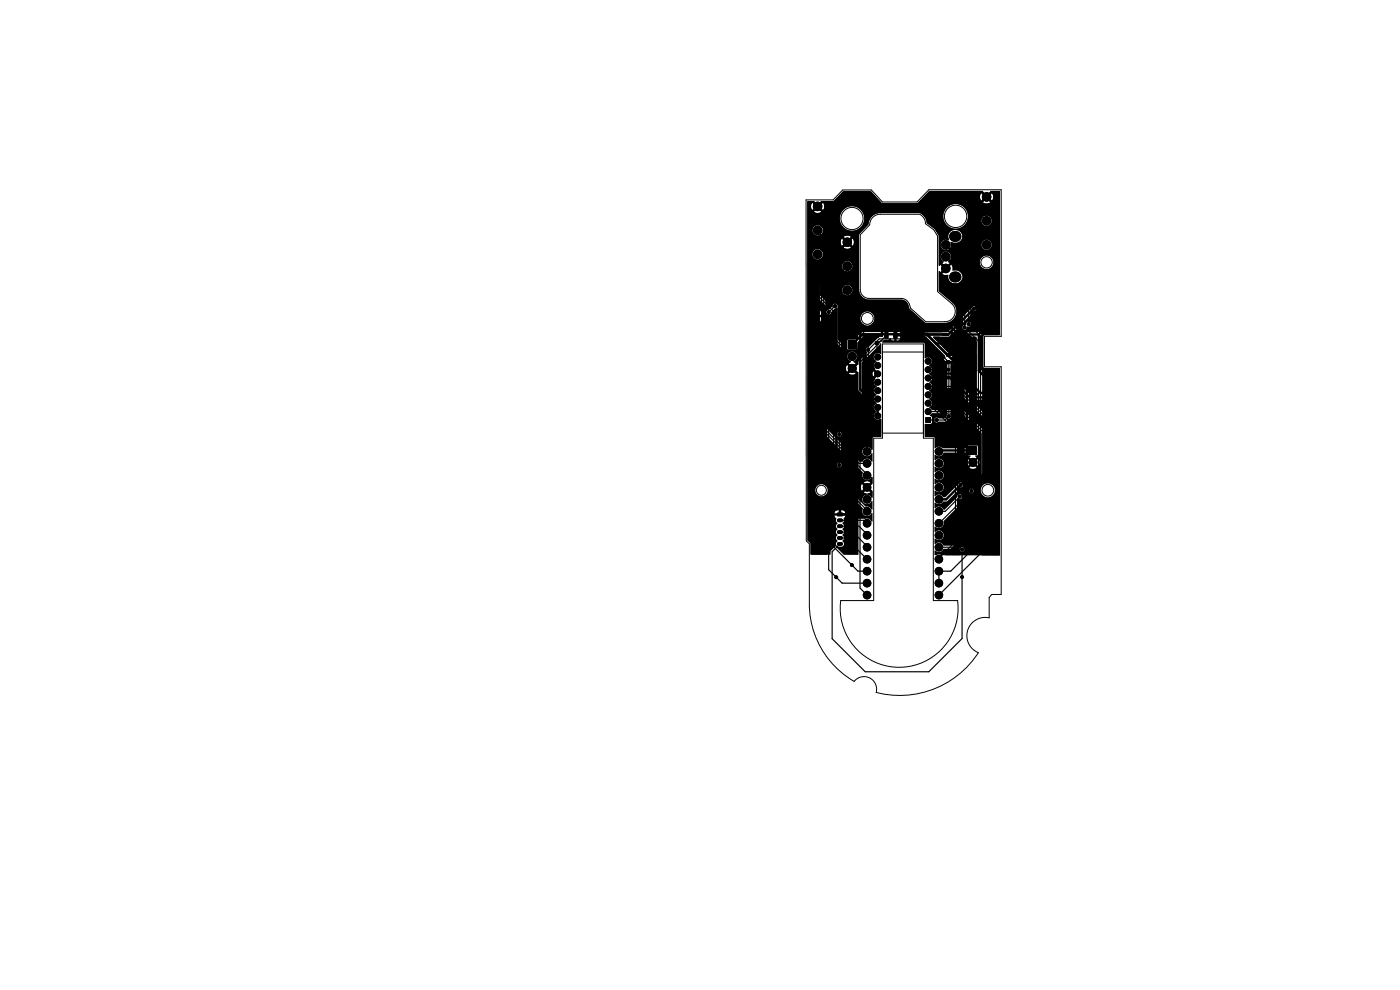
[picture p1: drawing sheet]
<svg xmlns="http://www.w3.org/2000/svg" width="297mm" height="210mm" viewBox="0 0 297 210" stroke-linecap="round" stroke-linejoin="round" font-family="sans-serif">
<g fill="#000" stroke="#000" stroke-width=".21">
<circle cx="173" cy="58.3" r=".3"/>
<circle cx="173.4" cy="43.8" r=".9"/>
<circle cx="173.4" cy="53.9" r=".9"/>
<circle cx="173.4" cy="48.9" r=".9"/>
<circle cx="176.7" cy="56.3" r=".3"/>
<circle cx="179.7" cy="56.5" r=".9"/>
<circle cx="179.7" cy="51.4" r=".9"/>
<circle cx="198" cy="46" r=".3"/>
<circle cx="200.6" cy="54.4" r=".9"/>
<circle cx="200.6" cy="56.9" r=".9"/>
<circle cx="200.6" cy="51.9" r=".9"/>
<circle cx="209.3" cy="46.8" r=".9"/>
<circle cx="209.3" cy="51.9" r=".9"/>
<circle cx="209.3" cy="41.8" r=".9"/>
<circle cx="175.8" cy="66.2" r=".3"/>
<circle cx="177.2" cy="64.9" r=".3"/>
<circle cx="179.7" cy="61.5" r=".9"/>
<circle cx="180.8" cy="78.1" r=".85"/>
<circle cx="180.8" cy="75.6" r=".85"/>
<circle cx="180.9" cy="65.3" r=".3"/>
<circle cx="184.1" cy="78.3" r=".3"/>
<circle cx="184.2" cy="74.2" r=".3"/>
<circle cx="186.2" cy="79.3" r=".62"/>
<circle cx="186.2" cy="77.5" r=".62"/>
<circle cx="186.2" cy="75.7" r=".62"/>
<circle cx="194.7" cy="68.6" r=".3"/>
<circle cx="196.6" cy="71" r=".3"/>
<circle cx="196.9" cy="78.4" r=".62"/>
<circle cx="196.9" cy="76.6" r=".62"/>
<circle cx="198.7" cy="76.1" r=".3"/>
<circle cx="204.7" cy="69.4" r=".3"/>
<circle cx="205.5" cy="68.7" r=".3"/>
<circle cx="206.3" cy="76.7" r=".3"/>
<circle cx="206.6" cy="65.5" r=".3"/>
<circle cx="209.2" cy="69.3" r=".75"/>
<circle cx="209.3" cy="65.3" r=".75"/>
<circle cx="209.3" cy="60.8" r=".75"/>
<circle cx="178" cy="98.7" r=".3"/>
<circle cx="178" cy="92.1" r=".3"/>
<circle cx="179.6" cy="85.7" r=".3"/>
<circle cx="183.9" cy="89.8" r=".3"/>
<circle cx="183.9" cy="98.3" r=".8"/>
<circle cx="183.9" cy="95.8" r=".8"/>
<circle cx="186.2" cy="81.1" r=".62"/>
<circle cx="186.2" cy="82.9" r=".62"/>
<circle cx="186.2" cy="84.6" r=".62"/>
<circle cx="186.2" cy="88.2" r=".63"/>
<circle cx="186.2" cy="86.4" r=".63"/>
<circle cx="196.9" cy="82" r=".62"/>
<circle cx="196.9" cy="80.2" r=".62"/>
<circle cx="196.9" cy="83.8" r=".62"/>
<circle cx="196.9" cy="85.5" r=".63"/>
<circle cx="196.9" cy="87.3" r=".63"/>
<circle cx="198.7" cy="89.1" r=".3"/>
<circle cx="199.2" cy="98.3" r=".8"/>
<circle cx="199.2" cy="95.8" r=".8"/>
<circle cx="201.3" cy="88.3" r=".3"/>
<circle cx="203" cy="85.4" r=".3"/>
<circle cx="206.4" cy="98.1" r=".85"/>
<circle cx="206.4" cy="92.4" r=".3"/>
<circle cx="209.6" cy="91" r=".3"/>
<circle cx="210.8" cy="88.8" r=".3"/>
<circle cx="180.7" cy="119.9" r=".3"/>
<circle cx="183.9" cy="116.1" r=".8"/>
<circle cx="183.9" cy="103.4" r=".8"/>
<circle cx="183.9" cy="108.5" r=".8"/>
<circle cx="183.9" cy="105.9" r=".8"/>
<circle cx="183.9" cy="113.5" r=".8"/>
<circle cx="183.9" cy="111" r=".8"/>
<circle cx="183.9" cy="118.6" r=".8"/>
<circle cx="183.9" cy="100.8" r=".8"/>
<circle cx="199.2" cy="103.4" r=".8"/>
<circle cx="199.2" cy="113.5" r=".8"/>
<circle cx="199.2" cy="116.1" r=".8"/>
<circle cx="199.2" cy="100.8" r=".8"/>
<circle cx="199.2" cy="111" r=".8"/>
<circle cx="199.2" cy="105.9" r=".8"/>
<circle cx="199.2" cy="108.5" r=".8"/>
<circle cx="199.2" cy="118.6" r=".8"/>
<circle cx="203.6" cy="105.4" r=".3"/>
<circle cx="203.8" cy="102.8" r=".3"/>
<circle cx="204.1" cy="116.5" r=".3"/>
<circle cx="206.1" cy="104.1" r=".3"/>
<circle cx="177.4" cy="122.5" r=".3"/>
<circle cx="183.9" cy="126.2" r=".8"/>
<circle cx="183.9" cy="121.2" r=".8"/>
<circle cx="183.9" cy="123.7" r=".8"/>
<circle cx="199.2" cy="126.2" r=".8"/>
<circle cx="199.2" cy="123.7" r=".8"/>
<circle cx="199.2" cy="121.2" r=".8"/>
<circle cx="204.1" cy="122.4" r=".3"/>
</g>
<g fill="#000">
<path d="M171.3 42.7h1.4l.4 .5-.3 .3-.5-.5a1.39 1.39 0 0 0 0 1.6l.5-.5h.2l.2 .3-.5 .5 .1 .1a1.38 1.38 0 0 0 1.4-.1l-.4-.4v-.2l.3-.2 .5 .4a1.39 1.39 0 0 0 0-1.5l-.5 .5-.3-.3 .5-.5 2.6-.1 2-2h5.8l2.4 2.5h.2h7.3l2.6-2.6h11.2l.6 .7-.3 .3-.6-.5a1.39 1.39 0 0 0 0 1.6l.5-.5h.2l.2 .3-.5 .5 .2 .1a1.38 1.38 0 0 0 1.4-.1l-.5-.4v-.2l.3-.2 .6 .4a1.38 1.38 0 0 0 0-1.5l-.6 .5-.3-.3 .6-.7 1.9 .1v30.4l-.1 .1-3.4 .1v6.6l.2 .3h3.2l.1 .1v39.5l-.1 .1-3.8-.1 2.9-3v-9l.7-.9v-1.6l-.4-.6v-12.2l-2-2.1v-.2h1.1l.2-.2 .2-.5h-.8v.7h-.5l.1-.7h-.8v.3h-.2l-2.7-2.8 .1-.1h3.3v.2l-.2 .4 .2 .8-.5 .7h2l-.4-.7 .1-.8-.2-.5 1-1v-1.5l-.6-.7v-1l-.2-.4-.3-.2-.7-.1-1.5-1.6v-7.2l.9-.9a.98 .98 0 0 0 1.2-.9 .98 .98 0 0 0-1.2-1 .98 .98 0 0 0-.7 1.3l-.9 .8h-3.2l-.8-.1-1.3-1.2h-9.9l-.1-.5 .4-.4v-.7l-.3-.5a.79 .79 0 0 0 .6-.8h-6.2l.4 .7-.1 .9 .2 .4v.9h-2.6l-.1-.1a1.51 1.51 0 0 0 1-2.2 1.51 1.51 0 0 0-2.3-.5 1.51 1.51 0 0 0 .1 2.4l.4 .4-.6 .1-.9 1-.1 1.8-2.1-.1-.2 .2 .1 1.9 2.2-.1-.1 1.4a1.1 1.1 0 0 0-1.5-.8 1.1 1.1 0 0 0-.4 1.7l.5 .4-.5 .3 .6 .7-.3 .2-.6-.5-.3 .6 .1 .7 .2 .2 .6-.5 .3 .3-.6 .6 .7 .2 .9-.2-.6-.6 .3-.3 .7 .6 .1 3.9 2.2 2.1 1.2 .1 .5 .4a.98 .98 0 0 0-.3 1.6v.3a.86 .86 0 0 0-.2 1.2 .86 .86 0 0 0 1.2 .2l.2 .1v3.7l-1.8 .2v2.5l-.2 .1a1.01 1.01 0 0 0-1.6-.3 1.01 1.01 0 0 0 .2 1.6 1.01 1.01 0 0 0 1.5-.6l.1 .1-.1 1.8a1.15 1.15 0 0 0-1.1-.7 1.15 1.15 0 0 0-1 .7l-.6-.1-7.2-7.3v-24.2l.2-.1a.53 .53 0 0 0 .6 .4 .53 .53 0 0 0 .4-.5l.8-.8 .6-.1v26.3a.53 .53 0 0 0-.1 .8 .53 .53 0 0 0 .8 0 .53 .53 0 0 0 0-.7v-25.9h8.9v-.7h.6v.7h3.4v-.8l-.5 .1-.4 .3-.7-.4v.7h-.4v-.7l-.7 .4-.6-.3h-.7a.71 .71 0 0 0-.7 .7h-8.2v-4.3h.2v.1a1.1 1.1 0 0 0 1.2 1 1.1 1.1 0 0 0 1.1-1.1h1.3a2.11 2.11 0 0 0 2.2 2.1h7.2l.9 .6 .4 1-.2 .2-.3-.3-.5-.1v.8h.9l.2-.2 3.3 2.9h4.1a2.45 2.45 0 0 0 2.3-1.5 2.45 2.45 0 0 0-.5-2.6l-3-2.7v-4.1l.1-.1 .2 .2 .6-.5 .3 .3-.5 .6 .4 .2 .9 .1a1.42 1.42 0 0 0 1.2 1.7l.9-.1 .5-.4 .3-.5 .2 .1v9.8a.56 .56 0 0 0 .3 1 .56 .56 0 0 0 .6-.8 .56 .56 0 0 0 .7-.2 .56 .56 0 0 0-.1-.7v-2.9h.3v.2a.55 .55 0 0 0 1 .2h1.4a.99 .99 0 0 0 1.5 .2 .99 .99 0 0 0-.1-1.5 .99 .99 0 0 0-1.5 .4h-1.7l-.4 .2-.2 .3h-.3v-3.5h2.9a1.23 1.23 0 0 0 1.3 0l-.6-.7-.7 .7h-2.9v-1.1h2.3l.2 .7 .7-.6h.7l.7 .6a1.24 1.24 0 0 0 0-1.3l-.7 .7h-.7l-.7-.7-.2 .6h-2.3v-1h2.9l.7 .7 .6-.7-.6-.2-.7 .2h-2.9v-3l-1.1-1.3 3.1 .1a1.47 1.47 0 0 0 2.1 1.4 1.47 1.47 0 0 0 .3-2.5 1.47 1.47 0 0 0-2.3 1h-3.2l-3-3.1v-.6h6.5a1.1 1.1 0 0 0 1.5 1.2 1.1 1.1 0 0 0 .3-1.9 1.1 1.1 0 0 0-1.8 .6v.1h-6.5l-.1-.4h.3a1.76 1.76 0 0 0 1.8-.2 1.35 1.35 0 0 0 .4-1.5 1.35 1.35 0 0 0-1.2-.9h-.5a1.43 1.43 0 0 0-1.1 2.1h-.4a1.14 1.14 0 0 0-1.4 1.3 1.14 1.14 0 0 0 1.7 .8l3.9 3.9v1.4l-3.4-3.3a1.14 1.14 0 0 0-.5-1.5 1.14 1.14 0 0 0-1.5 .5 1.14 1.14 0 0 0 .5 1.5l-.3 .3 .5 .6-.3 .3-.6-.5-.2 .2-.1-.1-.1-6.3-.8-1.4-1.7-1.3-.2-.8-.5-.7h4.2a2.63 2.63 0 0 0 3.7 2.5 2.63 2.63 0 0 0 .5-4.5 2.63 2.63 0 0 0-4.2 1.7v.3h-4.2l-.8-.6h-8.3a2.57 2.57 0 0 0-2.6 2.4l-2 2.1v11.8h-1.3a1.1 1.1 0 0 0-1.2-1.1 1.1 1.1 0 0 0-1.1 1.1h-.2v-3.1l.8-.9a1.15 1.15 0 0 0 1.5-.5 1.15 1.15 0 0 0-.5-1.6 1.18 1.18 0 0 0-1.3 .4 1.18 1.18 0 0 0-.2 1.2l-1 1.1v6.5a.65 .65 0 0 0-1.1 .4l-.7 .7-.8 .4v-14.8h3.2l.3 .9 .5-.5 .3 .2-.4 .6 .2 .2a1.38 1.38 0 0 0 1.3-.2l-.4-.4v-.2l.3-.2 .5 .4a1.39 1.39 0 0 0 0-1.5l-.5 .5-.2-.1-.2-.2 .5-.6-.2-.1a1.39 1.39 0 0 0-1.3 .1l.5 .6-.3 .3-.6-.5-.3 .7h-3.2v-5l.2-.1h2.8a2.61 2.61 0 0 0 3.7 2.5 2.61 2.61 0 0 0 .5-4.4 2.61 2.61 0 0 0-4.1 1.6l-.1 .3h-2.8l3.4-3.4h5.4l1.9 1.7h12.7l1.9-1.8h4l3.7 3.7a1.09 1.09 0 0 0 1 1.5 1.09 1.09 0 0 0 1.1-1.4 1.09 1.09 0 0 0-1.6-.7l-4-3.8h-4.5l-1.8 1.8h-12.3l-1.9-1.7h-5.8l-4 4-.1 1.9-.2 .1a1.11 1.11 0 0 0-1.8 .5 1.11 1.11 0 0 0 1.3 1.3l.2 .2v2.2l-1.1 .1-.8 .8-.1 1.3 .9 1h1l.1 .1v35.4l9.1 9.2a1.26 1.26 0 0 0 .9 1.8l-.7 .3 .5 .5v.2l-.3 .2-.5-.5-.3 .6 .3 .8 .5-.5 .3 .2-.5 .7 .7 .3a1.06 1.06 0 0 0-.7 1.7 1.06 1.06 0 0 0 1.8-.2l.1 1.7-.1 .1a1.29 1.29 0 0 0-1.4-.7l-5.2-5.2v-3.1a.52 .52 0 0 0 0-.8 .52 .52 0 0 0-.8 0 .52 .52 0 0 0 .1 .8l.1 3.5 5.3 5.2a1.07 1.07 0 0 0 .4 1.6 1.07 1.07 0 0 0 1.5-.6l.1 .1-.1 1.8a1.3 1.3 0 0 0-1.6-.6l-4.2-.1-.1-.1 .2-.5h-.8l-.1-.4 .9-.1-.1-.4-.4-.3h-.4v.6l-.4 .1-.1-.7a.73 .73 0 0 0-.9 .7h1l-.1 .5h-.9l.4 .6v.6l.3 .4a.82 .82 0 0 0-.2 1l.2 .3a.63 .63 0 0 0 0 1.1v.1a.63 .63 0 0 0-.1 1.1l.1 .2a.75 .75 0 0 0-.3 .9l-1.1 1.1-.2 .9-4.1-.1v-2.3l-.7-.7v-10.7h1.6a1.31 1.31 0 0 0 1.9 1.3 1.31 1.31 0 0 0 .3-2.2 1.31 1.31 0 0 0-2.1 .7l-.1 .2h-1.6zM171.3 42.7h1.4l.4 .5-.3 .3-.5-.5a1.39 1.39 0 0 0 0 1.6l.5-.5h.2l.2 .3-.5 .5 .1 .1a1.38 1.38 0 0 0 1.4-.1l-.4-.4v-.2l.3-.2 .5 .4a1.39 1.39 0 0 0 0-1.5l-.5 .5-.3-.3 .5-.5 2.6-.1 2-2h5.8l2.4 2.5h.2h7.3l2.6-2.6h11.2l.6 .7-.3 .3-.6-.5a1.39 1.39 0 0 0 0 1.6l.5-.5h.2l.2 .3-.5 .5 .2 .1a1.38 1.38 0 0 0 1.4-.1l-.5-.4v-.2l.3-.2 .6 .4a1.38 1.38 0 0 0 0-1.5l-.6 .5-.3-.3 .6-.7 1.9 .1v30.4l-.1 .1-3.4 .1v6.6l.2 .3h3.2l.1 .1v39.5l-.1 .1h-7.4l-.2-.1v-.7a.52 .52 0 0 0 .1-.8 .52 .52 0 0 0-.8 0 .52 .52 0 0 0 .1 .8l-.1 .8-3.2-.1 2.5-2.8 .1-9.2a.64 .64 0 0 0 .6 .1 .64 .64 0 0 0 .4-.5l.5-.6v-1.1l1.1-1 .1 1.2a.51 .51 0 0 0-.1 .6 .51 .51 0 0 0 .7 .2 .51 .51 0 0 0 .1-.7h1.6a1.49 1.49 0 0 0 2.1 1.5 1.49 1.49 0 0 0 .3-2.5 1.49 1.49 0 0 0-2.4 .8v.2h-1.6l-.1-1.5 2-2v-29.2l-2.4-2.4a.57 .57 0 0 0-.6-.6 .57 .57 0 0 0-.5 .8 .54 .54 0 0 0-.7 .4 .54 .54 0 0 0 .5 .6l2.5 2.6v21.8l-.1 .1h-1.4l-.1-.1-.1-15.2-7.6-7.7 .2-.1 3.3-.1 5.4-5.3a.51 .51 0 0 0 .1-.9 .51 .51 0 0 0-.8 .3l-5.1 5.1-18.1-.1-1.7 1.6-1.4 .1-.1 1.7-.1 .1-1.9-1.9v-4.6h4.8a1.5 1.5 0 0 0 2.1 1.5 1.5 1.5 0 0 0 .4-2.5 1.5 1.5 0 0 0-2.5 .8v.2h-4.8v-2.3a.54 .54 0 0 0-.5-.7 .54 .54 0 0 0-.5 .8h-.2l-2.7-2.7 .1-1h4.7a1.1 1.1 0 0 0 1.1 1.1 1.1 1.1 0 0 0 1.2-1.1h1.3a2.12 2.12 0 0 0 2.2 2.1h7.2l.9 .6 .5 1.4 3.3 2.9h4.1a2.45 2.45 0 0 0 2.3-1.5 2.45 2.45 0 0 0-.6-2.7l-2.9-2.6v-4.1l.1-.1 .2 .2 .6-.5 .3 .3-.5 .6 .4 .2 .9 .1a1.41 1.41 0 0 0 1.2 1.7h.7a1.35 1.35 0 0 0 1.1-1.5 1.35 1.35 0 0 0-1.3-1.2h-.9v-.8l-.2-.4-.6 .5-.2-.2-.1-.2 .5-.5-.3-.3h6.7a1.48 1.48 0 0 0 2.1 1.6 1.48 1.48 0 0 0 .4-2.5 1.48 1.48 0 0 0-2.4 .8h-6.8a1.11 1.11 0 0 0 .3-1.7 1.11 1.11 0 0 0-1.7 .1 1.11 1.11 0 0 0 .5 1.7l-.3 .3 .5 .6-.3 .3-.6-.5-.2 .2-.1-.1v-4.4h.3v.1a1.1 1.1 0 0 0 1.2 1 1.1 1.1 0 0 0 1-1.2h6.5v.2a1.1 1.1 0 0 0 1.7 .9 1.1 1.1 0 0 0 0-1.9 1.1 1.1 0 0 0-1.7 .8h-6.5l-.1-.4 .2-.1a1.83 1.83 0 0 0 1.7 0 1.35 1.35 0 0 0 .6-1.5 1.35 1.35 0 0 0-1.2-1h-.5a1.43 1.43 0 0 0-1.1 2.1h-.4a1.1 1.1 0 0 0-1.4 1h-.3l-.1-2-.8-1.3-1.7-1.3-.2-.8-.5-.7h4.2a2.62 2.62 0 0 0 2.1 2.7 2.62 2.62 0 0 0 3-1.7h3v.1a1.1 1.1 0 0 0 1.7 .9 1.1 1.1 0 0 0 0-1.9 1.1 1.1 0 0 0-1.7 .9h-3l.1-.2a2.63 2.63 0 0 0-2.2-3.3 2.63 2.63 0 0 0-3 2.5h-4.2l-.8-.6h-8.4a2.58 2.58 0 0 0-2.5 2.4l-2 2.1v11.8h-1.3a1.1 1.1 0 0 0-1.2-1.1 1.1 1.1 0 0 0-1.1 1.1h-4.7l-.1-.9h-1.4v1.7l.4 .1 3.1 3.2a.59 .59 0 0 0-.5 .9l.1 36.6h-.3a1.32 1.32 0 0 0-1.9 0 1.32 1.32 0 0 0 .1 1.9 1.32 1.32 0 0 0 1.9-.2l.2 .1v12.7l-3.4 .1-.2-2.4-.6-.7v-46.8h.7l.4 .4h1.4l.3-.2 .1-.7h-.9v1h-.4v-1h-.9v.5h-.7v-1.5h.7v.5h2.2v-.5l-.3-.4h-.6v.9h-.4v-.9h-.6l-.3 .4h-.7v-9.9h7.3v.1a1.1 1.1 0 0 0 1.7 .9 1.1 1.1 0 0 0 0-1.9 1.1 1.1 0 0 0-1.7 .9h-7.3v-2.5h1a1.11 1.11 0 0 0 1.6 1.1 1.11 1.11 0 0 0 .3-1.9 1.11 1.11 0 0 0-1.8 .6l-.1 .2h-1v-2.6h7l.3 .9 .5-.5 .3 .2-.4 .6 .2 .2a1.38 1.38 0 0 0 1.3-.2l-.4-.4v-.2l.3-.2 .5 .4a1.39 1.39 0 0 0 0-1.5l-.5 .5-.2-.1-.2-.2 .5-.6-.2-.1a1.39 1.39 0 0 0-1.3 .1l.4 .6-.3 .3-.5-.5-.3 .7h-7v-2.5h1v.1a1.1 1.1 0 0 0 1.7 .9 1.1 1.1 0 0 0 0-1.9 1.1 1.1 0 0 0-1.7 .9h-1v-2.6h6.8v.3a2.61 2.61 0 0 0 4 2.1 2.61 2.61 0 0 0 0-4.5 2.61 2.61 0 0 0-4 2.1h-6.8zM172.5 66.4h1.2v1.4h-1.2zM172.5 60.8h1.2v1.4h-1.2zM177.2 72.7h.2l2.4 2.4a1.31 1.31 0 0 0 .7 1.7l-.5 .2 .6 .6-.3 .3-.6-.5-.2 .2-.1 .7 .2 .6 .7-.5 .3 .3-.6 .6 .5 .2h.6l.5-.2-.6-.6 .3-.3 .8 .6v38.6l-3.1 .1-1.8-1.8v-.2l.2-.1 .5 .4h.6a.75 .75 0 0 0 .2-1.3 .76 .76 0 0 0 0-1.2 .76 .76 0 0 0 0-1.3 .76 .76 0 0 0 0-1.2 .96 .96 0 0 0 .3-1.1l.3-.5h-.8l-.1-.4 .9-.1-.2-.5-.7-.2v.6l-.4 .1-.1-.7h-.7v-9.5h.3a.52 .52 0 0 0 .8 .4 .52 .52 0 0 0 .1-.9v-5.6a.53 .53 0 0 0 .1-.8 .53 .53 0 0 0-.8 0 .53 .53 0 0 0 0 .7v5.7l-.2 .5h-.3zM179.9 72.2h1.8v1.7h-1.8zM181.8 75.9h.2v1.4l-.7 .6-.3-.3 .6-.6-.5-.3 .5-.4zM183.8 72.4h.8v.8h-.8zM183.8 70.8h.8v.8h-.8zM185.6 72.4h.9v.8h-.9zM185.6 70.8h.9v.8h-.9zM180 74.2l1.8-.1 .1-1.4 1.3-1.3h3.2v.2l-2.1 2.1a.62 .62 0 0 0-.6 .4 .62 .62 0 0 0 .3 .7l-1.8 1.8-.1 .8-.8 .5-.3-.3 .6-.6-.5-.3a1.13 1.13 0 0 0 .7-1.5 1.13 1.13 0 0 0-1.5-.6z"/>
<path d="M186.7 72.8l.2 .1v2.1l-.2 .1a.85 .85 0 0 0-1.2 .3 .85 .85 0 0 0 .5 1.2 1.1 1.1 0 0 0-.3 1.7l.4 .6-.3 .3-.6-.5-.1 .7 .1 .5 .5-.5 .4 .3-.5 .6 .1 .1a1.02 1.02 0 0 0 .3 1.6 .95 .95 0 0 0-.6 .9 .95 .95 0 0 0 .6 .9 .95 .95 0 0 0-.6 .9 .95 .95 0 0 0 .6 .9 .95 .95 0 0 0-.6 .9 .95 .95 0 0 0 .6 .8 .85 .85 0 0 0-.6 1.3 .85 .85 0 0 0 1.3 .2l.2 .1v3.7l-1.8 .2v2.5l-.1 .1a1.11 1.11 0 0 0-1.1-.6 1.11 1.11 0 0 0-1 .7l-.1-.2v-18.3l3.8-3.9zM187.2 67.2h.8v.8h-.8zM187.2 65.7h.8v.7h-.8zM183.1 70.5h.3l-.2 .5h3.8l-.4-.8h.9l-.3 1.3h-4l.4 .7-.1 .8 .4 .5v.2a.66 .66 0 0 0 0 1v.9l1.5 1.6 .2 1.1 .5 .5-.3 .4-.6-.5-.1 .5 .1 .5v.2l.5-.5 .4 .3-.5 .6 .1 .1-.4 .5h-.5l-.4-.3-.8 .1-.2 .2v.7l.3 .3h.7l.4-.3h.7l.5 .4-.7 .5h-.4l-.4-.4h-.8l-.4 .6-.3-.3v-11.7zM187.6 70.5l.7-.1 .2 .2v1l-.1 .3h-.6l-.2-.2zM189.1 67.2h.8v.7h-.8zM189.1 65.6h.8v.8h-.8zM189.5 70.5l.7-.1 .2 .2v1l-.1 .3h-.6l-.2-.2zM190.9 67.5h1.3l.1 .2v.6l-.2 .2-1.1-.1-.1-.2zM190.9 65.6h1.3l.1 .2v.6l-.2 .2-1.1-.1-.1-.2zM197.3 73.4h.1l3.6 3.6v10.8a.53 .53 0 0 0-.1 .8 .53 .53 0 0 0 .8 0 .53 .53 0 0 0-.1-.7v-11l.1-.2 2.9 2.9v21.7l-.9 1a.58 .58 0 0 0-.4 .7 .58 .58 0 0 0 .6 .5v1.1l-.3 .2-.5 .2-.1-13.8-5.3-5.3a1.02 1.02 0 0 0-.6-1.2 1 1 0 0 0 .5-1.4l-.5-.4a1 1 0 0 0 .5-1.4l-.5-.4a1 1 0 0 0 .4-1.4l-.4-.4a.98 .98 0 0 0 .3-1.5l-.3-.3a.92 .92 0 0 0 .6-.8 .92 .92 0 0 0-.5-.9zM199.9 70.7l1.4-.1 .1 .6-1.4 .1z"/>
<path d="M199.9 71.6h1.4l.1 .5-1.4 .1zM199.9 72.6l1.4-.1 .1 .6-1.4 .1zM200.7 78.1h.9v.7h-.9zM200.7 74.9h.9v.8h-.9zM200.7 76.4h.9v.8h-.9zM187.2 72.5l.4-.4h.8l.5-.4 .5 .6 .9 .1a.79 .79 0 0 0 .7-1h-.8v1h-.5v-1.2l.4-.3h.9l-.1-.7 .1-.1h10.8l.6 .5v.6l.2 .3 4.5-.1 .1 2.2-.1 .1-.3-.2 .1-.9-.4-.3h-.6l-.4 .3h-1.1l-.4-.3h-1.4l-.2 .3v.4l.3 .4 2.9-.1 .1 .2-.4 .7 .9 .1 .1 .2 .2 .1v.8l.6-.2 .1 .1v3.3h-.2l-3.7-3.7-1.6-.2h3.6l.2 .6 .5 .1v-.7h-4.3l-.7-.1-1.1-1.2 1.6-.1 .4-1.2h-2.5l-.1 .3h-.5l-.9-.8 .2-.2h1.2l.1 .3h2.5l-.4-1.2h-4.6a.51 .51 0 0 0-.7 .2 .51 .51 0 0 0 .3 .7l3.9 4 .2 .5-.4 .7h1.9l-.3-.8 1-.1 3.4 3.3v3.2l1.5 1.6h-1.8l-4.3-4.3-4 .1-.5-.3 .6-.5h2.7l.3 .2h.9l.2-.3-.2-.9 .5-.7h-1.9l.1 .4 .3 .3-.2 .3h-2.7l-.5-.5v-.2a.83 .83 0 0 0 .4-1.2 .83 .83 0 0 0-1.2-.2l-.2-.1v-3l-.3-.2h-8.6zM202.6 72.6l1.4-.1 .1 .6-1.4 .1zM202.6 70.7l1.4-.1 .1 .6-1.4 .1zM205.8 72.5h.9v.8h-.9zM205.8 74.1h.9v.8h-.9zM183.7 80.8h.8v.8h-.8zM183.7 82.4h.8v.8h-.8z"/>
<path d="M196.3 88.5h1.2v1.2h-1.2zM200.7 79.7h.9v.7h-.9zM197.7 87.7h3.4l-.3 .7-.4 .3-1.2 .1a.53 .53 0 0 0-.8-.1 .53 .53 0 0 0 0 .8 .53 .53 0 0 0 .7-.1h1.5l.6-.6a.55 .55 0 0 0 .6-.3 .55 .55 0 0 0-.3-.7l.1-.2 2.5 .1 4.2 4.2v10.2l-.9 1.1v1.7l.7 .8v8.5l-3.5 3.6h-4.8l-.5-.2-.9 .2-.1-1a1.24 1.24 0 0 0 1.9-.4l3.3 .1a.53 .53 0 0 0 .5 .6 .53 .53 0 0 0 .6-.6 .53 .53 0 0 0-.6-.5l-.3-.2h-3.5a1.19 1.19 0 0 0-1.9-.4l.1-1.2a1.03 1.03 0 0 0 1.5 .1 1.03 1.03 0 0 0 0-1.5 1.03 1.03 0 0 0-1.5 .1l-.1-.2v-1a1.18 1.18 0 0 0 1.8-.2l.1-1 5.8-5.8a.53 .53 0 0 0 .6-.5 .53 .53 0 0 0-.5-.6 .53 .53 0 0 0-.5 .6l-1.3 1.3-.2-.1a.53 .53 0 0 0-.6-.6 .53 .53 0 0 0-.4 .7l-2.7 2.6h-.2a1.19 1.19 0 0 0-1.9-.3l.1-1.2a1.14 1.14 0 0 0 1.7-.2l.9-.1 2.9-2.9a.52 .52 0 0 0 .3-.9 .52 .52 0 0 0-.9 .2l-2.7 2.7-.5 .1a1.2 1.2 0 0 0-1.8-.3l.1-1.1a1.03 1.03 0 0 0 1.5 0 1.03 1.03 0 0 0 0-1.5 1.03 1.03 0 0 0-1.5 .1l-.1-.1 .1-1.1a1.03 1.03 0 0 0 1.5 .1 1.03 1.03 0 0 0 0-1.5 1.03 1.03 0 0 0-1.5 .1l-.1-.2v-1a1.18 1.18 0 0 0 1.8-.2 1.03 1.03 0 0 0-.4-1.3 1.03 1.03 0 0 0-1.3 .1l-.1-.1v-1a1.24 1.24 0 0 0 2-.5h5l.1 .5 .5 .2-.3 .3 .6 .5-.3 .4-.7-.5-.2 .8 .3 .7 .6-.6 .3 .3-.6 .6 .9 .2 .7-.2-.6-.6 .3-.3 .6 .6 .2-.3v-.6l-.2-.7-.6 .6-.3-.3 .6-.6-.3-.3 .5-.2 .1-1.8-.2-.2h-1.8l-.3 .6h-5.3a1.26 1.26 0 0 0-1.6 0l-.1-2.3-1.9-.1-.1-.1v-2.6l1.2-.1 .3-.1v-1.3l-.4-.4zM197.2 82.8l.6-.5h4.6l8.3 8.3v12.1l-.2 .2a1.47 1.47 0 0 0-1.4-.3l-.2-.1v-11l-4.6-4.5h-6.5l-.7-.6a.96 .96 0 0 0 .6-.9 .96 .96 0 0 0-.6-.9 .96 .96 0 0 0 .6-.9 .96 .96 0 0 0-.6-.9zM205.5 94.7h1.7v1.7h-1.7zM209.2 80.4l.3-.1 .9 .1 .1 .3 .1 .6h-1.6zM209.5 85.2h.8v.8h-.8zM209.5 86.8h.8v.8h-.8zM209 82.8h1.6l-.1 .7-.4 .3h-.7l-.3-.3zM209 81.6h1.6v1h-1.6zM177.6 108.8l1.1-.1 .1 .7-1.1 .1-.2-.2zM182.8 101.2l1.1 .7-.1 .2-.6 .2 .6 .6-.3 .3-.7-.6z"/>
<path d="M182.8 104.1l.7-.5 .3 .3-.6 .6 .7 .3-1 .8-.1-.1zM184.2 103.8l.3-.2 .6 .6v1.4l-1.1-.8 .7-.3-.5-.5zM184 101.9l1.1-.7v1.4l-.6 .6-.4-.3 .6-.6-.7-.2z"/>
</g>
<path d="M177.9 110.4h.5M177.9 111.6h.5M177.9 112.9h.5M177.9 114.1h.5M177.9 115.4h.5" fill="none" stroke="#000" stroke-width=".8"/>
<path d="M202.5 50.2h.3M202.5 58.8h.3" fill="none" stroke="#000" stroke-width="2.3"/>
<g fill="none" stroke="#000" stroke-width=".5">
<path d="M180.8 73.1l2.2-2.2h13.6l8.5 8.5v22.2l-4.4 4.3h-1.5M186 75.6l.2 .1M187.6 67.6v2.1M189.5 67.6v1.9l-.2 .2M191.6 68v1.7M196.9 78.4h.1M198.5 72.9h2.1M201 75.3h2l3.6 3.6v3.1l1.4 1.4h1.8M203.3 72.9h.1M207.6 71h-4.3l-1.3-1.3h-18.7l-.8 .8v12.1l2 2h1.7M207.6 71v7.7l2.2 2.1M209.2 69.4l-1.6 1.6"/>
<path d="M209.3 65.4h-2.5l-5.7 5.6h-4.5M184.1 82.8l.1 .1M186.2 81.1l-.1 .1M186.2 84.6v.1M186.2 86.4v1.8M196.9 80.2l.1-.1h4.5l4.2 4.2h4.7l.6-.6v-1.1l-.6-.5h-.6M206.4 95.6h-7l-.2 .2M209.9 84.3v1.3"/>
</g>
<g fill="none" stroke="#000" stroke-width=".25">
<path d="M173.4 48.9v.2l.9 .8v3.1l-.3-.3h-1.1l-.7 .7v1l.7 .8h1.1l.3-.4v36.2l9.6 9.6v.2M179.8 56.5l-1.8 1.7v44.2l5.9 5.9v.2M200.6 52l4.9 4.8v12l2.5 2.5v29l-1.9 1.9v2l-6.9 6.8M200.6 54.5l4 4v11l3 2.9v27.7l-3.4 3.4v1.2l-3.7 3.8h-1.3M209 46.6v.4M209.3 46.9l-4.5-4.5h-4.4l-1.7 1.8h-12.7l-1.7-1.7h-5.8l-3.8 3.8v44.5l7.5 7.5h1.7M173.1 61.5v.8l3.7 3.8v49.9l5.2 5.2h1.9M180.8 75.6l-3.4-3.4v-7.1l-.3-.2-1.3 1.3v37l.3 .3v1l-.3 .3v16.1l2.9 2.8h5.2M184.2 74.2l2.3-2.3h9.8l5 4.9v11.5l-.8 .8h-3.6M184.2 72.8v2.7l2 2M188 71.2l-1.6 1.6h-.4v2.8M196.9 76.6v-3.5l-.7-.8h-9.5l-.3 .4v.2l-3.9 3.9v48l1.4 1.4"/>
<path d="M196.9 78.4h4M203.4 72.9h2.9M184.1 81.2h2M184.2 82.9h2M196.9 87.3h7.3l4.4 4.4v10.6l-.9 .9v1.6l.7 .7v9l-6.7 6.7h-2.5v2.5M196.9 85.5l5.8 5.8v23.6l-3.5 3.5v.2M196.9 82h5.7l8.5 8.5v12.3l.4 .4v1.6l-.8 .7v9.2l-11.5 11.5M198.7 89.1h.1M178.2 110.4h5.1l.6 .6M178.2 111.6h4l1.7 1.7v.2M178.2 112.9h2.7l3 3v.2M178.2 114.1h1.2l4.5 4.5"/>
<path d="M178.2 115.4l-1.7 1.6v18.5l7.1 7h13.5l7-7v-18.9l-.5-.5h-4.4"/>
</g>
<g fill="none" stroke="#000" stroke-width=".21">
<path d="M171 42.4h5.8l2-2.1h6.1l2.3 2.6h7.3l2.6-2.6h15.3v31.1h-3.6v6.4h3.6v48.3h-2l-.6 .7v4.3a3.9 3.9 0 0 0-4.5 2.6 3.9 3.9 0 0 0 2.3 4.8 19.9 19.9 0 0 1-21.7 8.4 2.67 2.67 0 0 0-1.4-3.1 2.67 2.67 0 0 0-3.3 .7 19.1 19.1 0 0 1-9.5-15.7v-13.4l-.6-.6zM187.2 73h8.7v20h2.1v34.4h5.1a12.5 12.5 0 0 1-12.4 14.2 12.5 12.5 0 0 1-12.4-14.2h7v-34.4h1.9zM187.2 74.7h8.7v17.2h-8.7zM200.4 68.3h-4l-3.2-2.9-.5-1.3-.9-.7-7.4-.1a1.87 1.87 0 0 1-1.9-1.9v-11.6l2-2.1a2.25 2.25 0 0 1 2.2-2.2h8.4l.9 .8 .3 1.2 1.8 1.3 .8 1.3v11.8l3.1 2.6a2.2 2.2 0 0 1 .5 2.4 2.2 2.2 0 0 1-2.1 1.4"/>
<circle cx="180.7" cy="46.3" r="2.35"/>
<circle cx="202.7" cy="45.9" r="2.37"/>
<circle cx="209.3" cy="55.6" r="1.2"/>
<circle cx="184" cy="67.5" r="1.25"/>
<circle cx="174.2" cy="104" r="1.06"/>
<circle cx="209.6" cy="104" r="1.24"/>
</g>
</svg>
